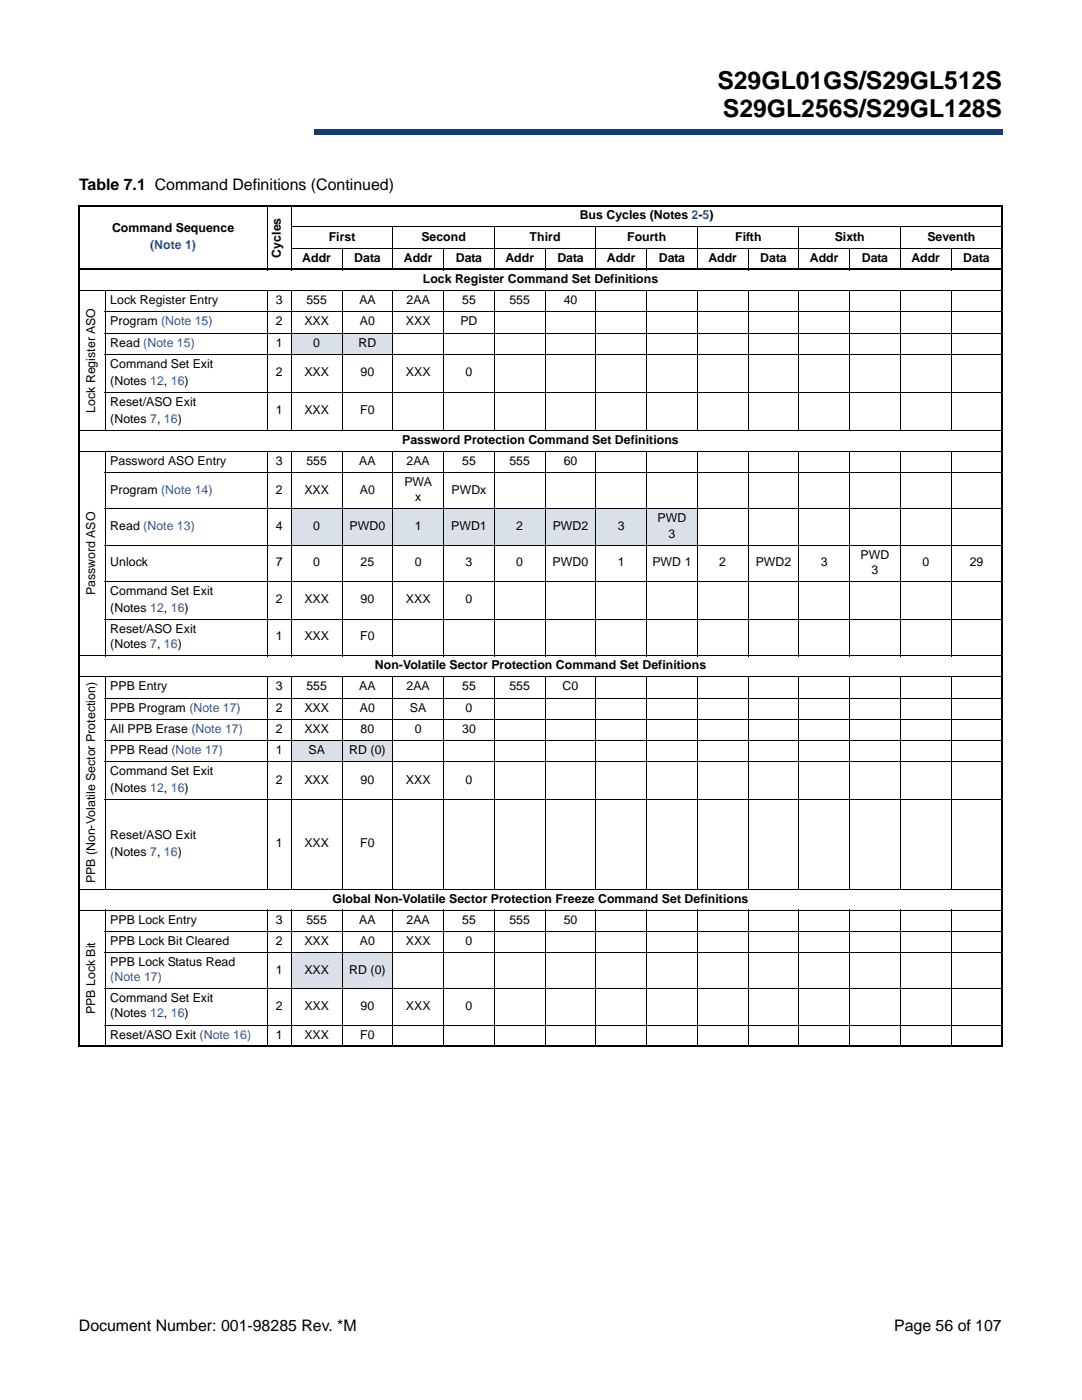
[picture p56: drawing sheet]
<svg xmlns="http://www.w3.org/2000/svg" width="216mm" height="279mm" viewBox="0 0 216 279" stroke-linecap="round" stroke-linejoin="round" font-family="sans-serif">
<defs><g id="words">
<g font-size="4.9">
<text x="143.2" y="17.7">S29GL01GS/S29GL512S</text>
<text x="144.3" y="23.3">S29GL256S/S29GL128S</text>
</g>
<g font-size="3.2">
<text x="15.8" y="37.9">Table 7.1 Command Definitions (Continued)</text>
<text x="15.7" y="265.6">Document Number: 001-98285 Rev. *M</text>
<text x="178.4" y="265.6">Page 56 of 107</text>
</g>
<g font-size="2.5">
<text x="22.4" y="46.3">Command Sequence</text>
<text x="115.7" y="43.8">Bus Cycles (Notes 2-5)</text>
<text x="56" y="51.4" transform="rotate(-90 56 51.4)">Cycles</text>
<text x="60.3" y="52.2">Addr</text>
<text x="65.6" y="48">First</text>
<text x="70.7" y="52.2">Data</text>
<text x="80.6" y="52.2">Addr</text>
<text x="84.1" y="48">Second</text>
<text x="91" y="52.2">Data</text>
<text x="100.8" y="52.2">Addr</text>
<text x="105.7" y="48">Third</text>
<text x="111.2" y="52.2">Data</text>
<text x="121.1" y="52.2">Addr</text>
<text x="125.2" y="48">Fourth</text>
<text x="131.5" y="52.2">Data</text>
<text x="141.3" y="52.2">Addr</text>
<text x="146.7" y="48">Fifth</text>
<text x="151.7" y="52.2">Data</text>
<text x="161.6" y="52.2">Addr</text>
<text x="166.6" y="48">Sixth</text>
<text x="172" y="52.2">Data</text>
<text x="181.8" y="52.2">Addr</text>
<text x="185" y="48">Seventh</text>
<text x="192.2" y="52.2">Data</text>
<text x="84.3" y="56.5">Lock Register Command Set Definitions</text>
<text x="22" y="60.7">Lock Register Entry</text>
<text x="22" y="64.9">Program (Note 15)</text>
<text x="55" y="64.9">2</text>
<text x="55" y="60.7">3</text>
<text x="60.7" y="64.9">XXX</text>
<text x="61.2" y="60.7">555</text>
<text x="71.7" y="60.7">AA</text>
<text x="71.8" y="64.9">A0</text>
<text x="81" y="64.9">XXX</text>
<text x="81.1" y="60.7">2AA</text>
<text x="91.9" y="64.9">PD</text>
<text x="92.2" y="60.7">55</text>
<text x="101.7" y="60.7">555</text>
<text x="112.5" y="60.7">40</text>
<text x="22" y="69.2">Read (Note 15)</text>
<text x="55" y="69.2">1</text>
<text x="62.5" y="69.2">0</text>
<text x="71.5" y="69.2">RD</text>
<text x="22" y="73.4">Command Set Exit</text>
<text x="22" y="76.8">(Notes 12, 16)</text>
<text x="55" y="75.1">2</text>
<text x="60.7" y="75.1">XXX</text>
<text x="71.9" y="75.1">90</text>
<text x="81" y="75.1">XXX</text>
<text x="92.9" y="75.1">0</text>
<text x="19" y="82.4" transform="rotate(-90 19 82.4)">Lock Register ASO</text>
<text x="22" y="81">Reset/ASO Exit</text>
<text x="55" y="82.7">1</text>
<text x="60.7" y="82.7">XXX</text>
<text x="71.9" y="82.7">F0</text>
<text x="22" y="84.3">(Notes 7, 16)</text>
<text x="80.2" y="88.6">Password Protection Command Set Definitions</text>
<text x="22" y="92.8">Password ASO Entry</text>
<text x="55" y="92.8">3</text>
<text x="61.2" y="92.8">555</text>
<text x="71.7" y="92.8">AA</text>
<text x="81.1" y="92.8">2AA</text>
<text x="92.2" y="92.8">55</text>
<text x="101.7" y="92.8">555</text>
<text x="112.5" y="92.8">60</text>
<text x="22" y="98.5">Program (Note 14)</text>
<text x="55" y="98.5">2</text>
<text x="60.7" y="98.5">XXX</text>
<text x="71.8" y="98.5">A0</text>
<text x="80.7" y="97">PWA</text>
<text x="82.8" y="100">x</text>
<text x="90.1" y="98.5">PWDx</text>
<text x="22" y="105.8">Read (Note 13)</text>
<text x="55" y="105.8">4</text>
<text x="62.5" y="105.8">0</text>
<text x="69.8" y="105.8">PWD0</text>
<text x="82.8" y="105.8">1</text>
<text x="90" y="105.8">PWD1</text>
<text x="103" y="105.8">2</text>
<text x="110.3" y="105.8">PWD2</text>
<text x="123.3" y="105.8">3</text>
<text x="131.2" y="104.3">PWD</text>
<text x="133.4" y="107.3">3</text>
<text x="22" y="113">Unlock</text>
<text x="55" y="113">7</text>
<text x="62.5" y="113">0</text>
<text x="71.9" y="113">25</text>
<text x="82.8" y="113">0</text>
<text x="92.9" y="113">3</text>
<text x="103" y="113">0</text>
<text x="110.3" y="113">PWD0</text>
<text x="123.3" y="113">1</text>
<text x="130.2" y="113">PWD 1</text>
<text x="143.5" y="113">2</text>
<text x="150.8" y="113">PWD2</text>
<text x="163.8" y="113">3</text>
<text x="171.7" y="111.5">PWD</text>
<text x="184" y="113">0</text>
<text x="193.5" y="113">29</text>
<text x="19" y="118.8" transform="rotate(-90 19 118.8)">Password ASO</text>
<text x="22" y="118.7">Command Set Exit</text>
<text x="173.9" y="114.5">3</text>
<text x="22" y="122.1">(Notes 12, 16)</text>
<text x="55" y="120.4">2</text>
<text x="60.7" y="120.4">XXX</text>
<text x="71.9" y="120.4">90</text>
<text x="81" y="120.4">XXX</text>
<text x="92.9" y="120.4">0</text>
<text x="22" y="126.3">Reset/ASO Exit</text>
<text x="22" y="129.3">(Notes 7, 16)</text>
<text x="55" y="127.8">1</text>
<text x="60.7" y="127.8">XXX</text>
<text x="71.9" y="127.8">F0</text>
<text x="22" y="137.8">PPB Entry</text>
<text x="55" y="137.8">3</text>
<text x="61.1" y="137.8">555</text>
<text x="71.7" y="137.8">AA</text>
<text x="74.8" y="133.5">Non-Volatile Sector Protection Command Set Definitions</text>
<text x="81.1" y="137.8">2AA</text>
<text x="92.2" y="137.8">55</text>
<text x="101.7" y="137.8">555</text>
<text x="112.3" y="137.8">C0</text>
<text x="22" y="142">PPB Program (Note 17)</text>
<text x="55" y="142">2</text>
<text x="60.7" y="142">XXX</text>
<text x="71.8" y="142">A0</text>
<text x="81.8" y="142">SA</text>
<text x="92.9" y="142">0</text>
<text x="22" y="146.2">All PPB Erase (Note 17)</text>
<text x="55" y="146.2">2</text>
<text x="60.7" y="146.2">XXX</text>
<text x="71.9" y="146.2">80</text>
<text x="82.8" y="146.2">0</text>
<text x="92.2" y="146.2">30</text>
<text x="22" y="150.5">PPB Read (Note 17)</text>
<text x="22" y="154.7">Command Set Exit</text>
<text x="55" y="150.5">1</text>
<text x="61.6" y="150.5">SA</text>
<text x="69.7" y="150.5">RD (0)</text>
<text x="22" y="158.1">(Notes 12, 16)</text>
<text x="55" y="156.4">2</text>
<text x="60.7" y="156.4">XXX</text>
<text x="71.9" y="156.4">90</text>
<text x="81" y="156.4">XXX</text>
<text x="92.9" y="156.4">0</text>
<text x="22" y="167.4">Reset/ASO Exit</text>
<text x="22" y="170.8">(Notes 7, 16)</text>
<text x="55" y="169.1">1</text>
<text x="60.7" y="169.1">XXX</text>
<text x="71.9" y="169.1">F0</text>
<text x="19" y="176.3" transform="rotate(-90 19 176.3)">PPB (Non-Volatile Sector Protection)</text>
<text x="22" y="184.4">PPB Lock Entry</text>
<text x="55" y="184.4">3</text>
<text x="61.1" y="184.4">555</text>
<text x="66.4" y="180.1">Global Non-Volatile Sector Protection Freeze Command Set Definitions</text>
<text x="71.7" y="184.4">AA</text>
<text x="81.1" y="184.4">2AA</text>
<text x="92.2" y="184.4">55</text>
<text x="101.7" y="184.4">555</text>
<text x="112.5" y="184.4">50</text>
<text x="22" y="188.6">PPB Lock Bit Cleared</text>
<text x="55" y="188.6">2</text>
<text x="60.7" y="188.6">XXX</text>
<text x="71.8" y="188.6">A0</text>
<text x="81" y="188.6">XXX</text>
<text x="92.9" y="188.6">0</text>
<text x="22" y="192.8">PPB Lock Status Read</text>
<text x="55" y="194.3">1</text>
<text x="60.7" y="194.3">XXX</text>
<text x="69.7" y="194.3">RD (0)</text>
<text x="19" y="202.4" transform="rotate(-90 19 202.4)">PPB Lock Bit</text>
<text x="22" y="200">Command Set Exit</text>
<text x="22" y="203.1">(Notes 12, 16)</text>
<text x="55" y="201.5">2</text>
<text x="60.7" y="201.5">XXX</text>
<text x="71.9" y="201.5">90</text>
<text x="81" y="201.5">XXX</text>
<text x="92.9" y="201.5">0</text>
<text x="22" y="207.3">Reset/ASO Exit (Note 16)</text>
<text x="55" y="207.3">1</text>
<text x="60.7" y="207.3">XXX</text>
<text x="71.9" y="207.3">F0</text>
</g>
<g font-size="2.5" fill="#1f52a1">
<text x="30" y="49.7">(Note 1)</text>
<text x="22" y="195.8">(Note 17)</text>
</g>
</g></defs>
<path d="M62.8 25.9h137.3v.9h-137.3z" fill="#163b71"/>
<path d="M62.7 26.8h137.3M62.8 25.9h137.2" fill="none" stroke="#163b71" stroke-width=".2"/>
<path d="M62.7 25.8h.2v1h-.2z" fill="#163b71"/>
<path d="M16.7 16.8h36.1v11.2h-36.1z" fill="#fff"/>
<g fill="#d9e0e8">
<path d="M58.1 66.5h10.2v4.2h-10.2z"/>
<path d="M68.3 66.5h10.1v4.2h-10.1z"/>
<path d="M58.1 101.6h10.2v7.2h-10.2z"/>
<path d="M68.3 101.6h10.1v7.2h-10.1z"/>
<path d="M78.4 101.6h10.1v7.2h-10.1z"/>
<path d="M88.5 101.6h10.2v7.2h-10.2z"/>
<path d="M98.7 101.6h10.1v7.2h-10.1z"/>
<path d="M108.8 101.6h10.1v7.2h-10.1z"/>
<path d="M118.9 101.6h10.1v7.2h-10.1z"/>
<path d="M129 101.6h10.2v7.2h-10.2z"/>
<path d="M58.1 147.8h10.2v4.2h-10.2z"/>
<path d="M68.3 147.8h10.1v4.2h-10.1z"/>
<path d="M58.1 190.1h10.2v7.2h-10.2z"/>
<path d="M68.3 190.1h10.1v7.2h-10.1z"/>
</g>
<path d="M15.6 41.1h184.5M15.6 53.8h184.5M15.8 41.2v167.4M200 41.2v167.4M15.6 208.8h184.5" fill="none" stroke="#000" stroke-width=".36"/>
<g fill="none" stroke="#000" stroke-width=".2">
<path d="M15.6 58h184.5M21 57.9v28.1M53.3 40.9v13M53.3 57.9v28.1M58 45.3h142.1M58 49.5h142.1M58.1 40.9v13M58.1 57.9v28.1M68.3 49.4v4.5M68.3 57.9v28.1M78.4 45.2v8.7M78.4 57.9v28.1"/>
<path d="M88.5 49.4v4.5M88.5 57.9v28.1M98.7 45.2v8.7M98.7 57.9v28.1M108.8 49.4v4.5M108.8 57.9v28.1M118.9 45.2v8.7M118.9 57.9v28.1M129 49.4v4.5M129 57.9v28.1M139.2 45.2v8.7M139.2 57.9v28.1"/>
<path d="M149.3 49.4v4.5M149.3 57.9v28.1M159.4 45.2v8.7M159.4 57.9v28.1M169.5 49.4v4.5M169.5 57.9v28.1M179.7 45.2v8.7M179.7 57.9v28.1M189.8 49.4v4.5M189.8 57.9v28.1M20.9 62.2h179.2M20.9 66.5h179.2"/>
<path d="M20.9 70.7h179.2M20.9 78.3h179.2M15.6 85.9h184.5M15.6 90.1h184.5M20.9 94.3h179.2M21 90v40.9M53.3 90v40.9M58.1 90v40.9M68.3 90v40.9M78.4 90v40.9M88.5 90v40.9M98.7 90v40.9"/>
<path d="M108.8 90v40.9M118.9 90v40.9M129 90v40.9M139.2 90v40.9M149.3 90v40.9M159.4 90v40.9M169.5 90v40.9M179.7 90v40.9M189.8 90v40.9M20.9 101.6h179.2M20.9 108.8h179.2M20.9 116h179.2"/>
<path d="M15.6 130.9h184.5M15.6 135.1h184.5M20.9 123.6h179.2M20.9 139.3h179.2M21 135v42.5M53.3 135v42.5M58.1 135v42.5M68.3 135v42.5M78.4 135v42.5M88.5 135v42.5M98.7 135v42.5M108.8 135v42.5"/>
<path d="M118.9 135v42.5M129 135v42.5M139.2 135v42.5M149.3 135v42.5M159.4 135v42.5M169.5 135v42.5M179.7 135v42.5M189.8 135v42.5M20.9 143.6h179.2M20.9 147.8h179.2M20.9 152h179.2M20.9 159.6h179.2"/>
<path d="M15.6 177.4h184.5M15.6 181.7h184.5M20.9 185.9h179.2M20.9 190.1h179.2M20.9 197.3h179.2M21 181.6v27.4M53.3 181.6v27.4M58.1 181.6v27.4M68.3 181.6v27.4M78.4 181.6v27.4M88.5 181.6v27.4M98.7 181.6v27.4"/>
<path d="M108.8 181.6v27.4M118.9 181.6v27.4M129 181.6v27.4M139.2 181.6v27.4M149.3 181.6v27.4M159.4 181.6v27.4M169.5 181.6v27.4M179.7 181.6v27.4M189.8 181.6v27.4M20.9 204.6h179.2"/>
</g>
<use href="#words"/>
</svg>
